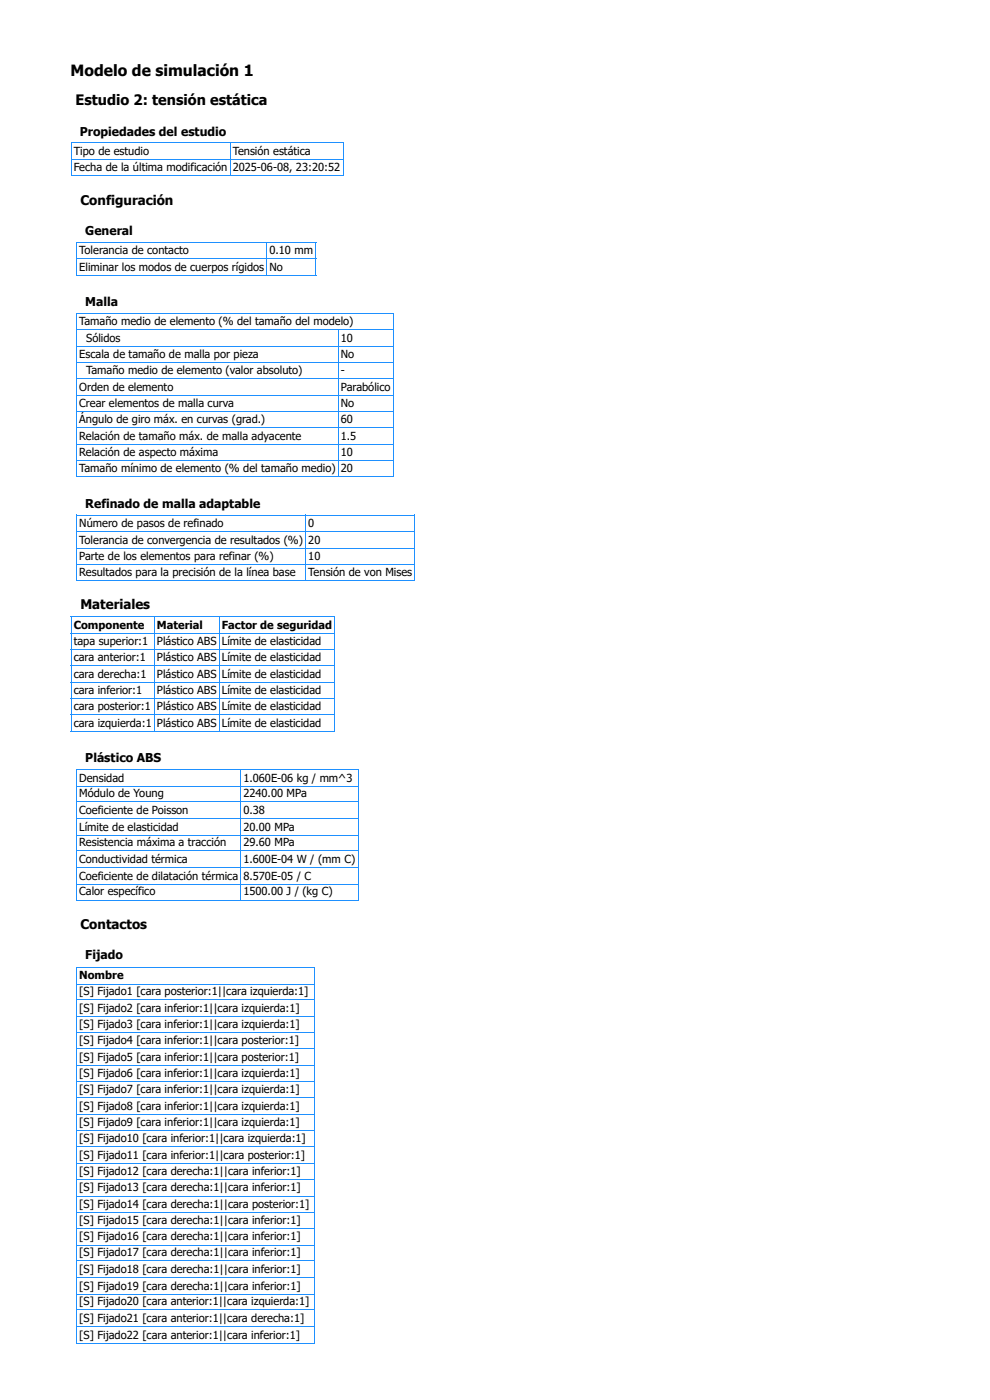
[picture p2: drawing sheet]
<svg xmlns="http://www.w3.org/2000/svg" width="210mm" height="297mm" viewBox="0 0 210 297" stroke-linecap="round" stroke-linejoin="round" font-family="sans-serif">
<defs><g id="words">
<text font-size="3.3" x="15" y="16.1">Modelo de simulación 1</text>
<text font-size="3.1" x="16" y="22.2">Estudio 2: tensión estática</text>
<g font-size="2.8">
<text x="17" y="43.4">Configuración</text>
<text x="17" y="129.3">Materiales</text>
<text x="17" y="197">Contactos</text>
</g>
<g font-size="2.6">
<text x="16.9" y="28.8">Propiedades del estudio</text>
<text x="18.1" y="49.9">General</text>
<text x="18.1" y="64.9">Malla</text>
<text x="18.1" y="107.8">Refinado de malla adaptable</text>
<text x="18.1" y="161.6">Plástico ABS</text>
<text x="18.1" y="203.6">Fijado</text>
</g>
<g font-size="2.4">
<text x="15.6" y="32.8">Tipo de estudio</text>
<text x="49.3" y="32.8">Tensión estática</text>
<text x="15.6" y="36.3">Fecha de la última modificación</text>
<text x="49.3" y="36.3">2025-06-08, 23:20:52</text>
<text x="16.8" y="54">Tolerancia de contacto</text>
<text x="57.1" y="54">0.10 mm</text>
<text x="16.8" y="57.5">Eliminar los modos de cuerpos rígidos</text>
<text x="57.1" y="57.5">No</text>
<text x="16.8" y="69">Tamaño medio de elemento (% del tamaño del modelo)</text>
<text x="16.8" y="76">Escala de tamaño de malla por pieza</text>
<text x="18.3" y="72.5">Sólidos</text>
<text x="72.3" y="72.5">10</text>
<text x="72.3" y="76">No</text>
<text x="16.8" y="82.9">Orden de elemento</text>
<text x="18.3" y="79.4">Tamaño medio de elemento (valor absoluto)</text>
<text x="72.3" y="79.4">-</text>
<text x="72.3" y="82.9">Parabólico</text>
<text x="16.8" y="86.4">Crear elementos de malla curva</text>
<text x="16.8" y="89.8">Ángulo de giro máx. en curvas (grad.)</text>
<text x="72.3" y="86.4">No</text>
<text x="72.3" y="89.8">60</text>
<text x="16.8" y="93.3">Relación de tamaño máx. de malla adyacente</text>
<text x="72.3" y="93.3">1.5</text>
<text x="16.8" y="96.8">Relación de aspecto máxima</text>
<text x="16.8" y="100.2">Tamaño mínimo de elemento (% del tamaño medio)</text>
<text x="72.3" y="96.8">10</text>
<text x="72.3" y="100.2">20</text>
<text x="16.8" y="111.8">Número de pasos de refinado</text>
<text x="65.4" y="111.8">0</text>
<text x="16.8" y="115.4">Tolerancia de convergencia de resultados (%)</text>
<text x="16.8" y="118.7">Parte de los elementos para refinar (%)</text>
<text x="65.4" y="115.4">20</text>
<text x="65.4" y="118.7">10</text>
<text x="16.8" y="122.2">Resultados para la precisión de la línea base</text>
<text x="65.4" y="122.2">Tensión de von Mises</text>
<text x="15.6" y="133.4">Componente</text>
<text x="15.6" y="136.9">tapa superior:1</text>
<text x="33.3" y="133.4">Material</text>
<text x="33.3" y="136.9">Plástico ABS</text>
<text x="47" y="133.4">Factor de seguridad</text>
<text x="47" y="136.9">Límite de elasticidad</text>
<text x="15.6" y="140.2">cara anterior:1</text>
<text x="15.6" y="143.8">cara derecha:1</text>
<text x="33.3" y="140.2">Plástico ABS</text>
<text x="33.3" y="143.8">Plástico ABS</text>
<text x="47" y="140.2">Límite de elasticidad</text>
<text x="47" y="143.8">Límite de elasticidad</text>
<text x="15.6" y="147.3">cara inferior:1</text>
<text x="33.3" y="147.3">Plástico ABS</text>
<text x="47" y="147.3">Límite de elasticidad</text>
<text x="15.6" y="150.6">cara posterior:1</text>
<text x="15.6" y="154.2">cara izquierda:1</text>
<text x="33.3" y="150.6">Plástico ABS</text>
<text x="33.3" y="154.2">Plástico ABS</text>
<text x="47" y="150.6">Límite de elasticidad</text>
<text x="47" y="154.2">Límite de elasticidad</text>
<text x="16.8" y="165.8">Densidad</text>
<text x="51.6" y="165.8">1.060E-06 kg / mm^3</text>
<text x="16.8" y="169.2">Módulo de Young</text>
<text x="16.8" y="172.7">Coeficiente de Poisson</text>
<text x="51.6" y="169.2">2240.00 MPa</text>
<text x="51.6" y="172.7">0.38</text>
<text x="16.8" y="176.2">Límite de elasticidad</text>
<text x="16.8" y="179.6">Resistencia máxima a tracción</text>
<text x="51.6" y="176.2">20.00 MPa</text>
<text x="51.6" y="179.6">29.60 MPa</text>
<text x="16.8" y="183.1">Conductividad térmica</text>
<text x="51.6" y="183.1">1.600E-04 W / (mm C)</text>
<text x="16.8" y="186.6">Coeficiente de dilatación térmica</text>
<text x="16.8" y="190">Calor específico</text>
<text x="51.6" y="186.6">8.570E-05 / C</text>
<text x="51.6" y="190">1500.00 J / (kg C)</text>
<text x="16.8" y="207.8">Nombre</text>
<text x="16.8" y="211.1">[S] Fijado1 [cara posterior:1||cara izquierda:1]</text>
<text x="16.8" y="214.7">[S] Fijado2 [cara inferior:1||cara izquierda:1]</text>
<text x="16.8" y="218">[S] Fijado3 [cara inferior:1||cara izquierda:1]</text>
<text x="16.8" y="221.5">[S] Fijado4 [cara inferior:1||cara posterior:1]</text>
<text x="16.8" y="225.1">[S] Fijado5 [cara inferior:1||cara posterior:1]</text>
<text x="16.8" y="228.4">[S] Fijado6 [cara inferior:1||cara izquierda:1]</text>
<text x="16.8" y="232">[S] Fijado7 [cara inferior:1||cara izquierda:1]</text>
<text x="16.8" y="235.5">[S] Fijado8 [cara inferior:1||cara izquierda:1]</text>
<text x="16.8" y="238.8">[S] Fijado9 [cara inferior:1||cara izquierda:1]</text>
<text x="16.8" y="242.4">[S] Fijado10 [cara inferior:1||cara izquierda:1]</text>
<text x="16.8" y="245.9">[S] Fijado11 [cara inferior:1||cara posterior:1]</text>
<text x="16.8" y="249.2">[S] Fijado12 [cara derecha:1||cara inferior:1]</text>
<text x="16.8" y="252.8">[S] Fijado13 [cara derecha:1||cara inferior:1]</text>
<text x="16.8" y="256.3">[S] Fijado14 [cara derecha:1||cara posterior:1]</text>
<text x="16.8" y="259.6">[S] Fijado15 [cara derecha:1||cara inferior:1]</text>
<text x="16.8" y="263.2">[S] Fijado16 [cara derecha:1||cara inferior:1]</text>
<text x="16.8" y="266.5">[S] Fijado17 [cara derecha:1||cara inferior:1]</text>
<text x="16.8" y="270.1">[S] Fijado18 [cara derecha:1||cara inferior:1]</text>
<text x="16.8" y="273.6">[S] Fijado19 [cara derecha:1||cara inferior:1]</text>
<text x="16.8" y="276.9">[S] Fijado20 [cara anterior:1||cara izquierda:1]</text>
<text x="16.8" y="280.5">[S] Fijado21 [cara anterior:1||cara derecha:1]</text>
<text x="16.8" y="284">[S] Fijado22 [cara anterior:1||cara inferior:1]</text>
</g>
</g></defs>
<path d="M15 30.3h57.8M15 33.8h57.8M15 37.3h57.8M15.1 30.2v7.2M48.8 30.2v7.2M72.8 30.2v7.2" fill="none" stroke="#1e90ff" stroke-width=".21"/>
<path d="M16.2 51.3h50.8v7.3h-50.8z" fill="#fff"/>
<path d="M16.2 51.4h50.8M16.2 54.9h50.8M16.2 58.5h50.8M16.3 51.3v7.3M56.5 51.3v7.3M66.9 51.3v7.3" fill="none" stroke="#1e90ff" stroke-width=".21"/>
<path d="M16.2 66.5h67.2v34.7h-67.2z" fill="#fff"/>
<g fill="none" stroke="#1e90ff" stroke-width=".21">
<path d="M16.2 66.6h67.2M16.2 69.9h67.2M16.2 73.5h67.2M16.2 77h67.2M16.3 66.5v34.7M71.7 70v31.2M83.3 66.5v34.7M16.2 80.3h67.2M16.2 83.9h67.2M16.2 87.4h67.2M16.2 90.8h67.2M16.2 94.3h67.2"/>
<path d="M16.2 97.6h67.2M16.2 101.2h67.2"/>
</g>
<path d="M16.2 109.2h71.8v14.1h-71.8z" fill="#fff"/>
<path d="M16.2 109.3h71.8M16.2 112.8h71.8M16.2 116.3h71.8M16.2 119.7h71.8M16.3 109.2v14.1M64.8 109.2v14.1M87.9 109.2v14.1M16.2 123.2h71.8" fill="none" stroke="#1e90ff" stroke-width=".21"/>
<path d="M15 130.7h56.1v24.5h-56.1z" fill="#fff"/>
<path d="M15 130.8h56.1M15 134.3h56.1M15 137.8h56.1M15.1 130.7v24.5M32.7 130.7v24.5M46.5 130.7v24.5M71 130.7v24.5M15 141.2h56.1M15 144.7h56.1M15 148.3h56.1M15 151.6h56.1M15 155.1h56.1" fill="none" stroke="#1e90ff" stroke-width=".21"/>
<path d="M16.2 163.2h59.8v27.8h-59.8z" fill="#fff"/>
<path d="M16.2 163.2h59.8M16.2 166.8h59.8M16.2 170.1h59.8M16.2 173.7h59.8M16.2 177.2h59.8M16.3 163.2v27.8M51.1 163.2v27.8M75.9 163.2v27.8M16.2 180.5h59.8M16.2 184.1h59.8M16.2 187.6h59.8M16.2 190.9h59.8" fill="none" stroke="#1e90ff" stroke-width=".21"/>
<path d="M16.2 205.1h50.7v82h-50.7z" fill="#fff"/>
<g fill="none" stroke="#1e90ff" stroke-width=".21">
<path d="M16.2 205.2h50.7M16.2 208.8h50.7M16.2 212.1h50.7M16.2 215.6h50.7M16.2 219h50.7M16.3 205.1v79.8M66.8 205.1v79.8M16.2 222.5h50.7M16.2 226h50.7M16.2 229.4h50.7M16.2 232.9h50.7M16.2 236.4h50.7"/>
<path d="M16.2 239.8h50.7M16.2 243.3h50.7M16.2 246.9h50.7M16.2 250.2h50.7M16.2 253.7h50.7M16.2 257.3h50.7M16.2 260.6h50.7M16.2 264.1h50.7M16.2 267.5h50.7M16.2 271h50.7M16.2 274.5h50.7M16.2 277.9h50.7"/>
<path d="M16.2 281.4h50.7M16.2 285h50.7"/>
</g>
<use href="#words"/>
</svg>
